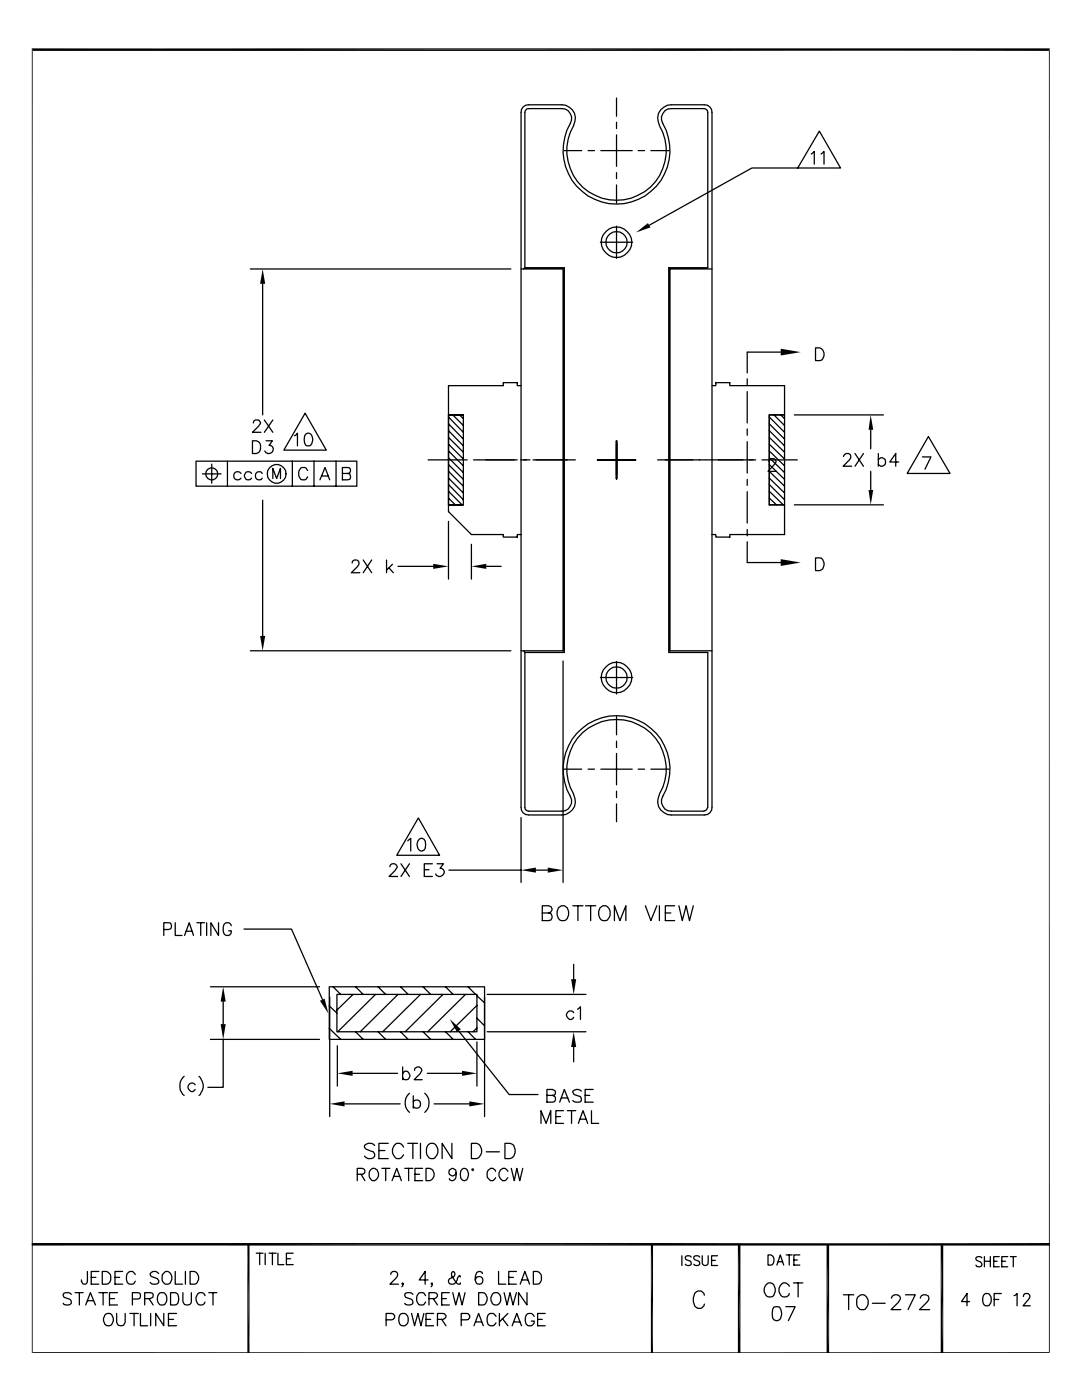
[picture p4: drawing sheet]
<svg xmlns="http://www.w3.org/2000/svg" width="216mm" height="279mm" viewBox="0 0 216 279" stroke-linecap="round" stroke-linejoin="round" font-family="sans-serif">
<g fill="none" stroke="#000" stroke-width=".25">
<path d="M123 19.6v3.6M112.5 30.1h3.6M114.5 25.1a9.9 9.9 0 0 0 8.5 14.9 9.9 9.9 0 0 0 8.6-14.9M114.5 25a2.71 2.71 0 0 0-2.4-4.1h-6.6a1.45 1.45 0 0 0-1.5 1.5v138.7a1.45 1.45 0 0 0 1.5 1.5h6.6a2.73 2.73 0 0 0 2.4-4M117.3 30.1h1.3M119.9 30.1h6.3M123 24.4v1.3M123 26.9v6.3M123 34.5v1.1M123 36.9v3.7M127.3 30.1h1.3M129.9 30.1h3.6"/>
<path d="M131.6 25a2.71 2.71 0 0 1 2.3-4.1h6.6a1.45 1.45 0 0 1 1.6 1.5v138.7a1.45 1.45 0 0 1-1.6 1.5h-6.6a2.73 2.73 0 0 1-2.3-4M159.2 33.5h-9.2l-20.5 11.5M161.9 30.7l.6-.5v2.6M163.5 26.2l4.2 7.3h-8.5zM163.8 30.7l.6-.5v2.6M50 53.7h51.9M52.4 56.6v26.2M104 53.7h8.4v76.2h-8.4M104.7 53.4v-31l.4-.6 .4-.1h6.6a1.99 1.99 0 0 1 1.7 2.9 10.7 10.7 0 0 0 9.2 16.1 10.7 10.7 0 0 0 9.2-16.1 1.99 1.99 0 0 1 1.7-2.9h6.6l.6 .3 .1 31.4h-7.8l.3 .3M104.7 53.4h7.9v76.8h-7.9M104.7 53.4l-.2 .3M119.8 48.3h6.4"/>
<path d="M123 45.1v6.5M133.4 53.4v76.8h7.8v30.9l-.2 .5-.5 .3h-6.6a1.99 1.99 0 0 1-1.7-3 10.7 10.7 0 0 0-9.2-16.1 10.7 10.7 0 0 0-9.2 16.1 1.99 1.99 0 0 1-1.7 3h-6.6l-.7-.4-.1-31.3M133.7 53.7v76.2h8.4M133.7 53.7h8.4M104 77h-.8v-.6h-2.8v.6h-10.9v5.8h3M142.1 77h.7v-.6h2.8v.6h10.9v5.8h-3v18h3v5.9h-10.9v.5h-2.8v-.5h-.7M149.1 75.6v1.3M149.1 78.1v6.3M155.8 70.3h-6.7v4.1M162.7 69.4h.9a1.36 1.36 0 0 1 .8 1.3 1.36 1.36 0 0 1-.8 1.3h-.9zM39.1 92h32.1v5h-32.1zM40.4 94.6h3.7"/>
<path d="M42.2 92.6v3.8M45.4 92v5M48.1 94.5a.8 .8 0 0 0-1.2-.1 .8 .8 0 0 0 0 1.1 .8 .8 0 0 0 1.2-.1M50.2 94.5a.8 .8 0 0 0-1.2-.1 .8 .8 0 0 0 0 1.1 .8 .8 0 0 0 1.2-.1M50.4 88a1.31 1.31 0 0 1 1.6 1.2 1.31 1.31 0 0 1-1.6 1.3zM50.5 84.4l.1-.3 .4-.3 .7 .1 .3 .4-.4 .8-1.2 1.2h1.7M52.3 94.5a.76 .76 0 0 0-1.1-.1 .76 .76 0 0 0 0 1.1 .76 .76 0 0 0 1.1-.1M52.4 99.8v27.1M52.7 83.8l1.7 2.5M53.1 88h1.3l-.7 .9a.74 .74 0 0 1 .8 .8 .89 .89 0 0 1-.7 .8 .89 .89 0 0 1-1-.5M54.4 95.5v-2l.8 2 .8-2v2M54.4 83.8l-1.7 2.5"/>
<path d="M58.3 92v5M58.8 87l.2-.1 .4-.5v2.6M60.9 82.5l4.2 7.3h-8.5zM61 86.6a.74 .74 0 0 1 1.2 .4 1.81 1.81 0 0 1-.2 1.9 .84 .84 0 0 1-1.2-.4 2.21 2.21 0 0 1 .2-1.9zM61.4 93.9l-.4-.5-.7-.1a1.42 1.42 0 0 0 0 2.5l.7-.1 .4-.5M62.7 92v5M63.8 95.8l1.1-2.5 .9 2.5M64.3 95h1.1M67.1 92v5M68.3 94.5l1.5-.1a.83 .83 0 0 0 0-1l-1.5-.1v2.5h1l.5-.2v-.9v-.1l-.5-.1M85.4 91.8h7.8M89.5 82.8h3v18h-3v-18v18h3z"/>
<path d="M89.5 99.4l1.3 1.4M89.5 98l2.7 2.8M89.5 96.7l3 3M89.5 95.4l3 3M89.5 94.1l3 2.9M89.5 92.7l3 3M89.5 91.4l3 2.9M89.5 90l3 3M89.5 88.6l3 3M89.5 87.3l3 3M89.5 85.9l3 3.1M89.5 84.6l3 3"/>
<path d="M89.5 83.2l3 3.1M90.3 82.8l2.2 2.1M91.7 82.8l.8 .8M94.5 91.8h1.2M95.8 91.8h7.4M103.9 91.8h1.8M106.3 91.8h8.5M119.2 91.8h7.6M123 88v7.6zM131.2 91.8h9.6M140.9 91.8h9.9M149.1 85.6v1.3"/>
<path d="M149.1 88.1v6.3M149.1 95.7v1.2M149.1 98.1v6.3M152.1 91.8h7M153.4 92.1l.2-.5 .2-.1 .8 .1 .3 .4-.5 .8-1.2 1.3h1.7M153.5 82.8h3v18h-3zM153.5 99.4l1.4 1.4M153.5 98l2.8 2.8M153.5 96.7l3 3M153.5 95.4l3 3M153.5 94.1l3 2.9M153.5 92.7l3 3"/>
<path d="M153.5 91.4l3 2.9M153.5 90l3 3M153.5 88.6l3 3M153.5 87.3l3 3M153.5 85.9l3 3.1M153.5 84.6l3 3M153.5 83.2l3 3.1M154.4 82.8l2.1 2.1M155.8 82.8l.7 .8M158.5 82.8h17.8M168.3 91.1v-.1a.87 .87 0 0 1 1-.5 .77 .77 0 0 1 .1 1.4l-1.2 1.1h1.7M170.6 90.5l1.7 2.5"/>
<path d="M172.3 90.5l-1.7 2.5M173.7 85.8v3.8M173.7 94.1v3.7M175.3 91.7l.5-.3h.3a1.01 1.01 0 0 1 .5 1.3l-.5 .3h-.3l-.5-.3M175.3 90.5v2.5M179.3 92.2h-1.8l1.2-1.7v2.5M184.1 91.2h1.7l-1.2 2.4M185.3 87.1l4.3 7.4h-8.6zM70.3 112.4l.1-.4 .3-.2h.5a.77 .77 0 0 1 .1 1.3l-1.2 1.2h1.7M72.5 111.8l1.7 2.5M74.2 111.8l-1.7 2.5M77.1 111.8v2.5"/>
<path d="M77.6 113.4l.9 .9M78.3 112.6l-1.2 1.2M79.4 113h7M89.5 100.8v1.3l4.6 4.6h6.3v.5h2.8v-.5h.8M89.5 100.8h.1M89.5 104.1v11.5M94.1 108.6v7M97 113h3M149.1 105.7v1.2M149.1 108.1v4.2h6.7M153.5 100.8h.1M158.5 100.8h17.8"/>
<path d="M162.7 111.3h.9a1.35 1.35 0 0 1 .9 1.3 1.35 1.35 0 0 1-.9 1.3h-.9zM50 129.9h51.9M104.5 129.9l.2 .3M112.4 131.9v44.2M119.8 135.2h6.4M123 132v6.5M112.5 153.5h3.6M114.5 158.5a9.9 9.9 0 0 1 8.5-14.9 9.9 9.9 0 0 1 8.6 14.9M117.3 153.5h1.3M119.9 153.5h6.3M123 143v3.6M123 147.9v1.3"/>
<path d="M123 150.4v6.2M123 157.9v1.3M127.3 153.5h1.3M129.9 153.5h3.6M77.8 173l.1-.4 .3-.2a.87 .87 0 0 1 1 .5v.2l-.4 .6-1.2 1.2h1.7M80 172.4l1.7 2.5M81.4 167.8l.6-.5v2.5M81.7 172.4l-1.7 2.5M83.5 163.2l4.2 7.5h-8.5zM83.7 167.5a.74 .74 0 0 1 1.1 .3 2.21 2.21 0 0 1-.2 1.9 .74 .74 0 0 1-1.2-.4 1.65 1.65 0 0 1 .3-1.8zM84.7 173.6h.9M86.3 172.4h-1.6v2.5h1.6"/>
<path d="M87.2 172.4h1.3l-.7 .9a.81 .81 0 0 1 .9 .8 .81 .81 0 0 1-.8 .8l-.9-.2v-.3M89.6 173.7h14.4M104 163.2v12.9M106.9 173.7h2.4M123 160.4v3.6M32.7 185.5h1l.4-.2 .1-.3a.64 .64 0 0 0-.5-.9h-1v2.6M35 184.1v2.6h1.3M36.8 186.7l1-2.6 .8 2.6M37.2 185.8h1.1M39.3 184.1h1.5M40 184.1v2.6M41.2 184.1v2.6"/>
<path d="M42 196.9h21.8M43.6 184.1v2.6l-1.5-2.6v2.6M44.5 199.9v4.5M46.1 184.7a.82 .82 0 0 0-.9-.5 .82 .82 0 0 0-.7 .9 1.35 1.35 0 0 0 .7 1.6 .76 .76 0 0 0 .9-.9h-.5M48.7 185.4h9.5l6.1 14.1M65.7 196.9h31v10.5h-31zM65.8 199v23.8M66.5 196.9l1.5 1.6M67.2 198.5h28v7.4h-28zM70.4 198.5l-3.2 3.1M71 196.9l1.5 1.6M74.9 198.5l-7.5 7.4"/>
<path d="M75.4 196.9l1.6 1.6M79.4 198.5l-7.5 7.4M79.9 196.9l1.5 1.6M83.9 198.5l-7.5 7.4M84.4 196.9l1.5 1.6M88.4 198.5l-7.5 7.4M88.9 196.9l1.5 1.6M92.9 198.5l-7.6 7.4M93.4 196.9l1.5 1.6M95.2 198.7l1.5 1.5M96.7 199v23.8M97.2 198.5h19.7"/>
<path d="M108.2 182.2h1.3a.77 .77 0 0 0 .5-1.2l-.5-.2h-1.3v2.9h1.3a.76 .76 0 0 0 .7-.9l-.3-.5-.4-.1M111.4 181.2a1.13 1.13 0 0 1 1.3-.4 1.13 1.13 0 0 1 .8 1.1 1.34 1.34 0 0 1-.3 1.4 1.34 1.34 0 0 1-1.4 .3 1.92 1.92 0 0 1-.4-2.4zM114.3 180.8h2M114.5 192.4v3M115.3 180.8v2.9M116.8 180.8h2.1M117.9 180.8v2.9M119.7 181.2a1.13 1.13 0 0 1 1.3-.4 1.13 1.13 0 0 1 .8 1.1 1.71 1.71 0 0 1-.9 1.8h-.6a1.77 1.77 0 0 1-.6-2.5zM122.6 183.7v-2.9l1.1 2.9 1.2-2.9v2.9M128.8 180.8l1.1 2.9 1.2-2.9M131.6 180.8v2.9M132.8 182.2h1.1"/>
<path d="M134.6 180.8h-1.8v2.9h1.8M135.5 180.8l.6 2.9 .8-2.9 .7 2.9 .7-2.9M36.7 214.8a2.55 2.55 0 0 0 0 3.8M38.9 216.5a.79 .79 0 0 0-1.1-.2 .79 .79 0 0 0-.1 1.1l.4 .4h.4l.4-.4M39.7 214.8a2.53 2.53 0 0 1 0 3.8M42 207.4h21.8M44.5 207.4v9.6h-3M65.7 205.2l2.3 2.2M65.7 200.7l1.5 1.5M67.3 208.7v8M70.4 214.2h8.9M71 205.9l1.5 1.5"/>
<path d="M75.4 205.9l1.6 1.5M79.9 205.9l1.5 1.5M80.3 214.2l.5-.4a.83 .83 0 0 1 1 1 .83 .83 0 0 1-1.5 .3M80.3 212.9v2.6M81.7 218.2a2.55 2.55 0 0 0 0 3.8M82.5 219.9a.8 .8 0 0 1 1.1-.2 .8 .8 0 0 1 0 1.2 .8 .8 0 0 1-1.1-.1M82.5 218.7v2.4M82.7 213.6a.72 .72 0 0 1 .8-.7 .72 .72 0 0 1 .7 .8l-.4 .6-1.2 1.2h1.6M84.4 205.9l1.5 1.5M84.8 218.2a2.55 2.55 0 0 1 0 3.8M85.3 214.2h6.9M88.9 205.9l1.5 1.5"/>
<path d="M91.5 205.7l10.1 12.7h5.8M93.4 205.9l1.5 1.5M95.2 207.9v8.8M95.2 200.7l-5.4 5.2M95.2 205.1l-.8 .8M95.2 203.2l1.5 1.5M97.2 205.9h19.7M109.1 218.6l1.5-.1a.6 .6 0 0 0 .1-.8l-.5-.3h-1.1v2.6h1.1a.68 .68 0 0 0 .6-.4 .68 .68 0 0 0-.1-.7l-.5-.3M111.7 220l.9-2.6 1 2.6M112 219.1h1.3M114.5 202.1a.79 .79 0 0 0-1.1-.2 .79 .79 0 0 0-.2 1.1l.4 .5h.4l.5-.5M114.5 209v2.9"/>
<path d="M115.2 201.4l.6-.5v2.6M116 217.8a1.16 1.16 0 0 0-1.7 0l.3 .6 1.2 .5a.83 .83 0 0 1 0 1 1.45 1.45 0 0 1-1.5-.3M116.8 218.6h.9M118.4 217.4h-1.6v2.6h1.6M68.7 220.3h11.1M71.3 234.4h1l.3-.2 .2-.4-.1-.4-.4-.2h-1v2.4M72.1 234.4l.7 1.2M73.9 233.5l.4-.3a1.23 1.23 0 0 1 1.3 1.2 1.23 1.23 0 0 1-1.3 1.2l-.2-.1a1.49 1.49 0 0 1-.2-2zM74.8 228.6a1.34 1.34 0 0 0-2.1 0 .76 .76 0 0 0 .6 .8l.9 .4a.73 .73 0 0 1 .5 .5 .73 .73 0 0 1-.2 .8 1.32 1.32 0 0 1-1.8-.4M75.6 229.6h1.2M76.2 233.2h1.6M77 233.2v2.4"/>
<path d="M77.5 228.2h-1.9v3h1.9M78.2 235.6l1-2.4 .9 2.4M78.6 234.8h1.2M80.5 228.9a1.05 1.05 0 0 0-1-.8 1.05 1.05 0 0 0-1 .8 1.79 1.79 0 0 0 .7 2.3 1.12 1.12 0 0 0 1.3-.7M80.8 233.2h1.6M81.4 228.2h1.9M81.5 233.2v2.4M82.4 228.2v3M82.8 234.4h.9M83.9 228.2v3M84.3 233.2h-1.5v2.4h1.5M85 233.2a1.29 1.29 0 0 1 1.6 .8 1.29 1.29 0 0 1-.8 1.6h-.8z"/>
<path d="M85.3 228.6a1.02 1.02 0 0 1 1.1-.5 1.02 1.02 0 0 1 .8 .8 1.79 1.79 0 0 1-.7 2.3 1.51 1.51 0 0 1-1.3-2.3zM86.6 220.3h7M90.2 228.2v3l-2-3v3M91 234a.73 .73 0 0 1-1 .5 .73 .73 0 0 1-.2-1.1 .73 .73 0 0 1 1.1 .1 2.35 2.35 0 0 1-.2 2l-.6 .1-.4-.1v-.3M92.2 233.3l.5-.1a1.34 1.34 0 0 1 .6 1.9l-.2 .4-.6 .1a1.14 1.14 0 0 1-.6-1.4v-.5zM94.1 228.2h1a1.63 1.63 0 0 1 1 1.5 1.63 1.63 0 0 1-1 1.5h-1zM94.1 233.3h.4l-.1 .3h-.2zM97 229.9h2.7M98.9 233.8a.81 .81 0 0 0-1.2-.5 1.23 1.23 0 0 0-.4 1.7l.6 .6h.5l.5-.6M100.8 228.2h1a1.16 1.16 0 0 1 1 1.2 1.68 1.68 0 0 1-1 1.8h-1zM101.3 233.8a.97 .97 0 0 0-1-.6 1.27 1.27 0 0 0-.8 1.4 1.27 1.27 0 0 0 1.3 1l.5-.6M102 233.2l.6 2.4 .5-2.4 .6 2.4 .6-2.4"/>
<path d="M107.9 224.2v-2.5l1.1 2.5 .9-2.5v2.5M110.9 222.8h.9M112.4 221.7h-1.5v2.5h1.5M113.2 221.7h1.7M114 221.7v2.5M115.4 224.2l.9-2.5 1 2.5M115.7 223.4h1.2M118 221.7v2.5h1.5M14.2 258.3a1.08 1.08 0 0 0-1.6 0l.2 .6 1 .3a.61 .61 0 0 1 .4 .7 .61 .61 0 0 1-.6 .5l-.8-.1-.2-.2M15 258h1.6M15.8 258v2.4M17.4 253.7v2.3a.6 .6 0 0 1-.9 .2l-.2-.8"/>
<path d="M17.4 259.6h1.2M18.2 254.9h.9M19.7 253.7h-1.5v2.6h1.5M19.7 258h1.7M20.4 253.7h.9a1.35 1.35 0 0 1 .8 1.3 1.35 1.35 0 0 1-.8 1.3h-.9zM20.6 258v2.4M21.8 259.2h1.1M22.9 254.9h1M23.5 258h-1.7v2.4h1.7M24.5 253.7h-1.6v2.6h1.6M26.4 259.2h1.5l.1-.5-.1-.6-.5-.1h-1v2.4M27 254.3a.92 .92 0 0 0-1.1-.6 .92 .92 0 0 0-.7 1.1 1.08 1.08 0 0 0 .2 1.2 1.08 1.08 0 0 0 1.3 .2l.3-.5"/>
<path d="M28.9 259.2h1.1l.5-.3a.59 .59 0 0 0 0-.6 .59 .59 0 0 0-.5-.3h-1.1v2.4M29.7 259.2l.9 1.2M31.7 254.2a.93 .93 0 0 0-.9-.5 .93 .93 0 0 0-.8 .6l.2 .5 1 .3a.66 .66 0 0 1 .2 1.1 1.26 1.26 0 0 1-1.4-.3M31.8 258.1l.8-.1a1.42 1.42 0 0 1 0 2.4h-.5a1.5 1.5 0 0 1-.3-2.3zM32.4 254.3l.6-.6a1.35 1.35 0 0 1 1.3 1 1.35 1.35 0 0 1-.5 1.5l-.3 .1a1.24 1.24 0 0 1-1.1-.6 1.24 1.24 0 0 1 0-1.4zM34 258h.9a1.39 1.39 0 0 1 .6 2.1l-.6 .3h-.9zM35 253.7v2.6h1.4M36.5 258v1.8l.2 .3a.86 .86 0 0 0 .8 .3 .86 .86 0 0 0 .7-.6v-1.8M37 253.7v2.6M37.9 253.7h.9a1.36 1.36 0 0 1 .8 1.3 1.36 1.36 0 0 1-.8 1.3h-.9zM40.9 258.6a.83 .83 0 0 0-.8-.6 .83 .83 0 0 0-.8 .6 1.13 1.13 0 0 0-.1 1.3 1.13 1.13 0 0 0 1.4 .4l.3-.5M41.7 258h1.6"/>
<path d="M42.5 258v2.4M51.1 250.1h1.4M51.8 250.1v2.3M52.9 250.1v2.3M53.7 250.1h1.4M54.4 250.1v2.3M55.5 250.1v2.3h1.1M57.1 251.2h.9M58.5 250.1h-1.4v2.3h1.4M78 254.3l.1-.3 .3-.3h.5a.77 .77 0 0 1 .1 1.4l-1.2 1.2h1.7M80.4 256.2h-.2l.1-.2a.55 .55 0 0 1-.1 .8M82.4 258.3a1.08 1.08 0 0 0-1.6 0l.1 .6 1.1 .3a.61 .61 0 0 1 .4 .7 .61 .61 0 0 1-.6 .5l-.9-.1-.1-.2"/>
<path d="M84.9 258.6l-.3-.5-.8-.1a1.42 1.42 0 0 0 0 2.4l.8-.1 .3-.5M85.4 255.4h-1.7l1.1-1.7v2.6M85.6 259.2h1.1a.74 .74 0 0 0 .6-.8l-.3-.3-1.4-.1v2.4M86.3 256.2h-.3l.2-.2a.55 .55 0 0 1-.2 .8M86.4 259.2l.9 1.2M88.1 259.2h1M89.7 258h-1.6v2.4h1.6M90.3 258l.6 2.4 .7-2.4 .6 2.4 .6-2.4M91.9 254.8l-.1-.2h-.2l-.2 .3a1.3 1.3 0 0 1-1.4 1.4 .61 .61 0 0 1-.5-.5 .61 .61 0 0 1 .2-.6l1-.6a.58 .58 0 0 0-.3-.9l-.2 .2a1.05 1.05 0 0 0 .2 1.2l.9 1.1 .5 .1 .1-.3M95.5 258h.9a1.3 1.3 0 0 1 .8 1.2 1.3 1.3 0 0 1-.8 1.2h-.9zM96.3 254.2l-.1-.3-.6-.2a1.5 1.5 0 0 0-.6 2.2 .76 .76 0 0 0 1.2 0 .76 .76 0 0 0-.4-1.2 .76 .76 0 0 0-1 .7M98.5 258.1a1.2 1.2 0 0 1 1.4 .5 1.2 1.2 0 0 1-.2 1.5l-.3 .2a1.13 1.13 0 0 1-1.3-.4 1.13 1.13 0 0 1 0-1.3z"/>
<path d="M99.5 253.7v2.6h1.4M100.6 258l.6 2.4 .6-2.4 .6 2.4 .6-2.4M101.5 254.9h.9M103 253.7h-1.5v2.6h1.5M103.8 256.3l.9-2.6 1 2.6M104.1 255.4h1.2M105.2 258v2.4l-1.7-2.4v2.4M106.4 253.7h.8a1.32 1.32 0 0 1 .7 2l-.3 .5-1.2 .1zM136.1 250.6v2M137.9 250.9a.67 .67 0 0 0-.6-.3 .67 .67 0 0 0-.6 .4l.2 .4 .7 .2a.48 .48 0 0 1 .3 .5 .48 .48 0 0 1-.4 .5l-.6-.1-.2-.2M139.6 250.9a.67 .67 0 0 0-.6-.3 .67 .67 0 0 0-.6 .4l.2 .4 .7 .2a.48 .48 0 0 1 .3 .5 .48 .48 0 0 1-.4 .5l-.6-.1-.2-.2M140.1 250.6v1.5a.6 .6 0 0 0 .6 .5 .6 .6 0 0 0 .6-.5v-1.5"/>
<path d="M140.5 258.5a1.02 1.02 0 0 0-1-.9 1.02 1.02 0 0 0-1 .9 2.04 2.04 0 0 0 .8 2.6 1.05 1.05 0 0 0 1.2-.8M142 251.5h.7M143.2 250.6h-1.2v2h1.2M152.8 256.5a.93 .93 0 0 1 1-.5 .93 .93 0 0 1 .7 .7 1.7 1.7 0 0 1-.3 2 1.09 1.09 0 0 1-1.4-.2 1.56 1.56 0 0 1 0-2zM153.2 250.4a1.06 1.06 0 0 1 1.3 .8 1.06 1.06 0 0 1-.7 1.3h-.6zM155 252.5l.7-2.1 .7 2.1M155.3 251.8h.8M156.9 250.4h1.2M157.5 256.7a.97 .97 0 0 0-1-.7 .97 .97 0 0 0-.9 .7 1.33 1.33 0 0 0-.1 1.5 1.33 1.33 0 0 0 1.3 .6l.6-.3 .1-.4M157.5 250.4v2.1M158.3 256h1.9M158.4 251.5h.7"/>
<path d="M159.3 256v2.8M159.6 250.4h-1.2v2.1h1.2M168.3 258.4h2M169.3 258.4v3M171.2 258.8a1.13 1.13 0 0 1 1.3-.4 1.13 1.13 0 0 1 .7 1.1 1.71 1.71 0 0 1-.8 1.9 1.35 1.35 0 0 1-1.5-1.9zM177.9 259.1a.74 .74 0 0 1 .6-.7 1.03 1.03 0 0 1 1.2 .6v.2l-.5 .7-1.4 1.5h1.9M180.7 258.4h1.9l-1.4 3M183.6 259.1a.74 .74 0 0 1 .6-.7h.5l.6 .3a1.02 1.02 0 0 1-.4 1.2l-1.4 1.5h2M193.5 259.8h-1.6l1.1-1.7v2.5M195.9 251a.65 .65 0 0 0-.7-.2 .65 .65 0 0 0-.5 .5l.2 .2a1.01 1.01 0 0 1 1 1 .67 .67 0 0 1-1.2 0M196.4 250.8v2M196.4 251.7h1.2"/>
<path d="M196.5 258.2l.6-.1a1.42 1.42 0 0 1 0 2.5 .84 .84 0 0 1-1-.9 1.57 1.57 0 0 1 .4-1.5zM197.6 250.8v2M198.3 251.7h.7M198.4 259.3h.9M199.4 250.8h-1.1v2h1.1M199.8 258.1h-1.4v2.5M199.9 251.7h.8M201.1 250.8h-1.2v2h1.2M201.6 250.8h1.2M202.2 250.8v2M202.4 258.6l.5-.5v2.5M204.2 258.7l.2-.5a.73 .73 0 0 1 1.1 .4l-.1 .5-1.3 1.5h1.5"/>
<path d="M17.1 260.4l.9-2.4 1 2.4M20.9 262.5a.95 .95 0 0 1 1.1-.3 .95 .95 0 0 1 .6 .9 1.12 1.12 0 0 1-.2 1.1 1.12 1.12 0 0 1-1.2 .3 1.5 1.5 0 0 1-.3-2zM23.3 262.1v1.8l.2 .3a.86 .86 0 0 0 .8 .4 .86 .86 0 0 0 .7-.7v-1.8M25.9 262.1h1.7M26.8 262.1v2.5M28 262.1v2.5h1.5M30.1 262.1v2.5M32.7 262.1v2.5l-1.6-2.5v2.5M33.6 263.3h1M35.2 262.1h-1.6v2.5h1.6M77 263.4h1.1a.64 .64 0 0 0 .5-1l-.1-.2-.4-.1h-1.1v2.5M79.8 262.5a.94 .94 0 0 1 1-.4 .94 .94 0 0 1 .6 1 1.12 1.12 0 0 1-.2 1.1 1.12 1.12 0 0 1-1.2 .3 1.8 1.8 0 0 1-.2-2z"/>
<path d="M82.1 262.1l.6 2.5 .7-2.5 .6 2.5 .6-2.5M85 263.3h.9M86.5 262.1h-1.5v2.5h1.5M87.3 263.3h1.1a.74 .74 0 0 0 .6-.7l-.3-.4-1.4-.1v2.5M88.1 263.3l.9 1.3M92 263.4h1.1a.64 .64 0 0 0 .5-1l-.1-.2-.4-.1h-1.1v2.5M94.6 264.6l.9-2.5 .9 2.5M94.9 263.8h1.2M99 262.7a.91 .91 0 0 0-1.1-.6 .91 .91 0 0 0-.7 1 1.08 1.08 0 0 0 .1 1.1 1.08 1.08 0 0 0 1.1 .4l.6-.6M99.7 262.1v2.5M100.2 263.1l1.1 1.5M101.3 262.1l-1.6 1.7"/>
<path d="M102.2 264.6l.9-2.5 1 2.5M102.5 263.8h1.2M106.6 262.7a.91 .91 0 0 0-1-.6 .91 .91 0 0 0-.8 1 1.08 1.08 0 0 0 .1 1.1 1.08 1.08 0 0 0 1.1 .4 .95 .95 0 0 0 .6-.9h-.6M107.3 263.3h.9M108.8 262.1h-1.5v2.5h1.5M154.4 260.9a1.02 1.02 0 0 1 1.4 .4 2.05 2.05 0 0 1-.3 2.1 .9 .9 0 0 1-1.3-.3 3 3 0 0 1 .2-2.2zM156.8 260.8h1.9l-1.4 2.8M174.1 260.1h2.5"/>
<circle cx="123" cy="48.4" r="2.12"/>
<circle cx="123" cy="48.3" r="3"/>
<circle cx="42.2" cy="94.6" r="1.2"/>
<circle cx="55.2" cy="94.6" r="1.86"/>
<circle cx="123" cy="135.2" r="2.12"/>
<circle cx="123" cy="135.2" r="3"/>
</g>
<path d="M112.6 53.4l-.2 .3M112.4 129.9l.2 .3M133.7 129.9l-.3 .3" fill="none" stroke="#00f" stroke-width=".25"/>
<g fill="#000">
<path d="M6.3 9.7l.2 .5zM6.3 9.7l203 .5h-202.8zM209.5 9.7l-.2 .5zM6.3 9.7h203.2l-.2 .5zM52.4 53.7l.5 2.9h-1zM126.9 46.4l2.4-1.9 .5 .9zM155.8 69.6l4 .7-4 .7zM173.7 82.8l.5 3h-.9zM173.3 97.8h.9l-.5 3zM86.4 112.5l3.1 .5-3.1 .5zM94.1 113l2.9-.5v1zM155.8 111.6l4 .7-4 .6z"/>
<path d="M51.9 126.9h1l-.5 3zM104 173.7l2.9-.6v1.1zM109.3 173.1l3.1 .6-3.1 .5zM44.5 196.9l.5 3h-1zM63.8 199.7l1-.4 .7 3zM114 195.4h1l-.5 3.1zM44 204.4h1l-.5 3zM65.8 220.3l2.9-.5v1zM67.3 214.2l3.1-.5v1zM89.7 203.4l2.2 2-.7 .6zM92.2 213.7l3 .5-3 .5zM93.6 219.8l3.1 .5-3.1 .5z"/>
<path d="M114.5 205.9l.5 3.1h-1zM164.9 248.3l.5 21.7h-.5zM164.9 248.3h.5v21.7zM6.3 248.6l203.2-.5v.5zM6.3 248.1h203.2l-203.2 .5zM147.2 248.5l.5 21.5h-.5zM147.2 248.5h.5v21.5zM187.7 248.5l.5 21.5h-.5zM187.7 248.5h.5v21.5z"/>
</g>
<path d="M6.4 9.9v260.1M209.4 9.9v260.1M6.3 269.9h203.2" fill="none" stroke="#000" stroke-width=".2"/>
<path d="M49.6 248.3v21.7M130.1 248.3v21.7" fill="none" stroke="#000" stroke-width=".42"/>
</svg>
